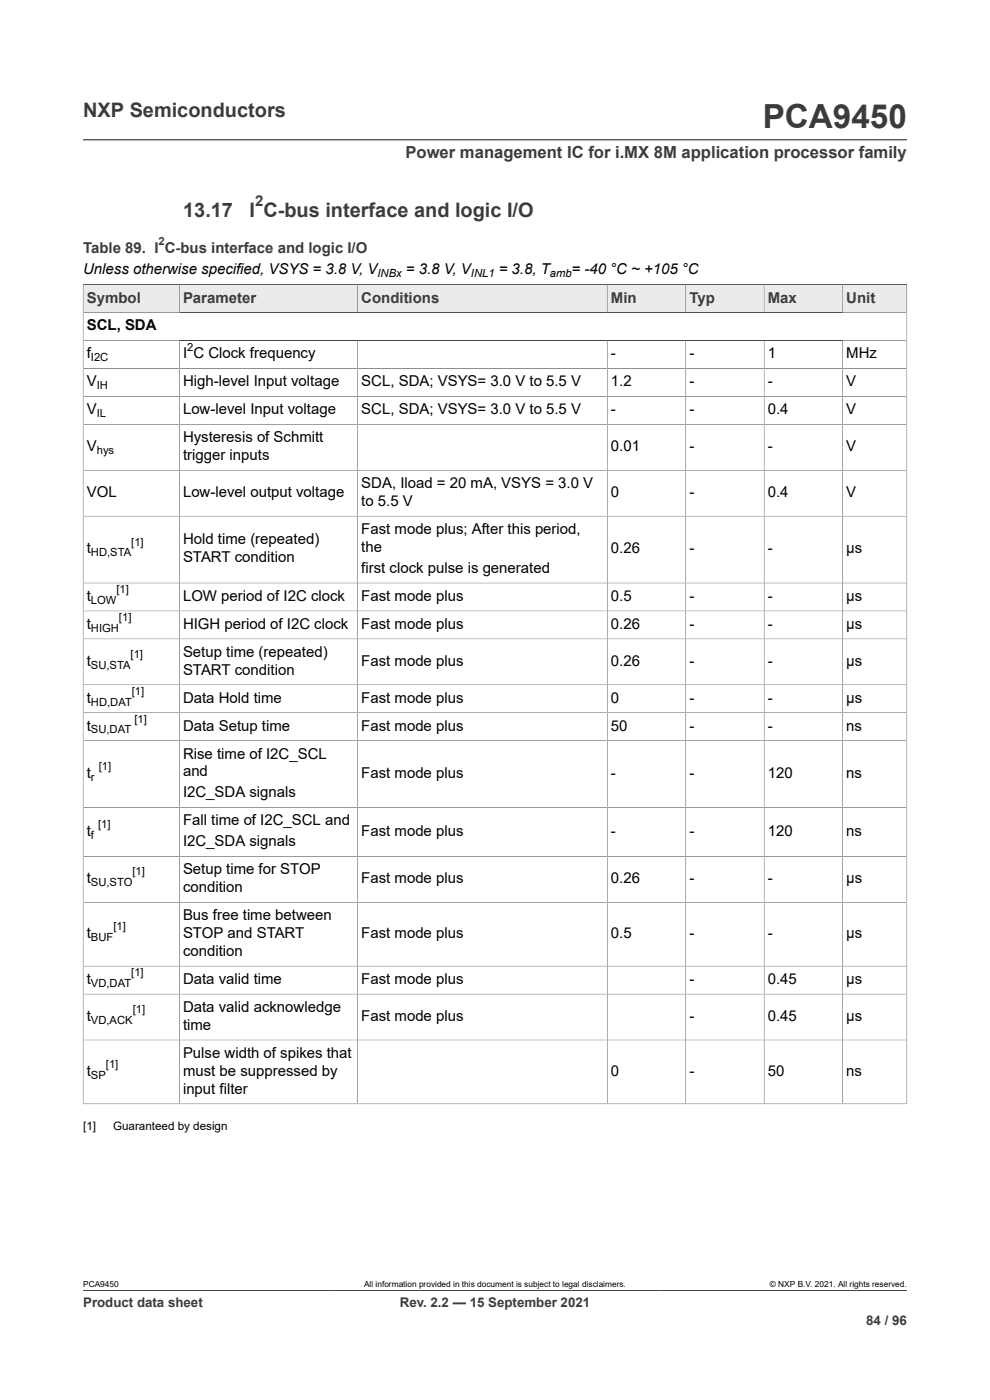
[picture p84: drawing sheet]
<svg xmlns="http://www.w3.org/2000/svg" width="210mm" height="297mm" viewBox="0 0 210 297" stroke-linecap="round" stroke-linejoin="round" font-family="sans-serif">
<defs><g id="words">
<text font-size="7.1" fill="#3c3c3c" x="161.8" y="27.2">PCA9450</text>
<g font-size="4.2" fill="#3c3c3c">
<text x="17.6" y="24.8">NXP Semiconductors</text>
<text x="38.9" y="46">13.17</text>
<text x="52.9" y="46">I C-bus interface and logic I/O</text>
</g>
<text font-size="3.5" fill="#3c3c3c" x="86" y="33.5">Power management IC for i.MX 8M application processor family</text>
<g font-size="3.2" fill="#3c3c3c">
<text x="54.1" y="43.8">2</text>
<text x="17.6" y="53.7">Table 89. I C-bus interface and logic I/O</text>
<text x="18.4" y="64.2">Symbol</text>
<text x="38.8" y="64.2">Parameter</text>
<text x="76.6" y="64.2">Conditions</text>
<text x="129.6" y="64.2">Min</text>
<text x="146.2" y="64.2">Typ</text>
<text x="162.9" y="64.2">Max</text>
<text x="179.5" y="64.2">Unit</text>
</g>
<g font-size="3.2">
<text x="17.6" y="58.2">Unless otherwise specified, VSYS = 3.8 V, V</text>
<text x="86.1" y="58.2">= 3.8 V, V</text>
<text x="105.8" y="58.2">= 3.8, T</text>
<text x="121.3" y="58.2">= -40 °C ~ +105 °C</text>
<text x="18.4" y="70.1">SCL, SDA</text>
<text x="18.4" y="76">f</text>
<text x="38.8" y="76">I C Clock frequency</text>
<text x="129.6" y="76">-</text>
<text x="146.2" y="76">-</text>
<text x="162.9" y="76">1</text>
<text x="179.5" y="76">MHz</text>
<text x="18.4" y="82">V</text>
<text x="38.8" y="82">High-level Input voltage</text>
<text x="76.6" y="82">SCL, SDA; VSYS= 3.0 V to 5.5 V</text>
<text x="129.6" y="82">1.2</text>
<text x="146.2" y="82">-</text>
<text x="162.9" y="82">-</text>
<text x="179.5" y="82">V</text>
<text x="18.4" y="87.9">V</text>
<text x="38.8" y="87.9">Low-level Input voltage</text>
<text x="76.6" y="87.9">SCL, SDA; VSYS= 3.0 V to 5.5 V</text>
<text x="129.6" y="87.9">-</text>
<text x="146.2" y="87.9">-</text>
<text x="162.9" y="87.9">0.4</text>
<text x="179.5" y="87.9">V</text>
<text x="18.4" y="95.7">V</text>
<text x="38.8" y="93.8">Hysteresis of Schmitt</text>
<text x="129.6" y="95.7">0.01</text>
<text x="146.2" y="95.7">-</text>
<text x="162.9" y="95.7">-</text>
<text x="179.5" y="95.7">V</text>
<text x="38.8" y="97.6">trigger inputs</text>
<text x="18.4" y="105.5">VOL</text>
<text x="38.8" y="105.5">Low-level output voltage</text>
<text x="76.6" y="103.6">SDA, Iload = 20 mA, VSYS = 3.0 V</text>
<text x="76.6" y="107.4">to 5.5 V</text>
<text x="129.6" y="105.5">0</text>
<text x="146.2" y="105.5">-</text>
<text x="162.9" y="105.5">0.4</text>
<text x="179.5" y="105.5">V</text>
<text x="76.6" y="113.3">Fast mode plus; After this period,</text>
<text x="18.4" y="117.4">t</text>
<text x="38.8" y="115.5">Hold time (repeated)</text>
<text x="38.8" y="119.3">START condition</text>
<text x="76.6" y="117.1">the</text>
<text x="129.6" y="117.4">0.26</text>
<text x="146.2" y="117.4">-</text>
<text x="162.9" y="117.4">-</text>
<text x="179.5" y="117.4">µs</text>
<text x="76.6" y="121.5">first clock pulse is generated</text>
<text x="18.4" y="127.5">t</text>
<text x="38.8" y="127.5">LOW period of I2C clock</text>
<text x="76.6" y="127.5">Fast mode plus</text>
<text x="129.6" y="127.5">0.5</text>
<text x="146.2" y="127.5">-</text>
<text x="162.9" y="127.5">-</text>
<text x="179.5" y="127.5">µs</text>
<text x="18.4" y="133.4">t</text>
<text x="38.8" y="133.4">HIGH period of I2C clock</text>
<text x="76.6" y="133.4">Fast mode plus</text>
<text x="129.6" y="133.4">0.26</text>
<text x="146.2" y="133.4">-</text>
<text x="162.9" y="133.4">-</text>
<text x="179.5" y="133.4">µs</text>
<text x="18.4" y="141.2">t</text>
<text x="38.8" y="139.3">Setup time (repeated)</text>
<text x="38.8" y="143.1">START condition</text>
<text x="76.6" y="141.2">Fast mode plus</text>
<text x="129.6" y="141.2">0.26</text>
<text x="146.2" y="141.2">-</text>
<text x="162.9" y="141.2">-</text>
<text x="179.5" y="141.2">µs</text>
<text x="18.4" y="149.1">t</text>
<text x="38.8" y="149.1">Data Hold time</text>
<text x="76.6" y="149.1">Fast mode plus</text>
<text x="129.6" y="149.1">0</text>
<text x="146.2" y="149.1">-</text>
<text x="162.9" y="149.1">-</text>
<text x="179.5" y="149.1">µs</text>
<text x="18.4" y="155">t</text>
<text x="38.8" y="155">Data Setup time</text>
<text x="76.6" y="155">Fast mode plus</text>
<text x="129.6" y="155">50</text>
<text x="146.2" y="155">-</text>
<text x="162.9" y="155">-</text>
<text x="179.5" y="155">ns</text>
<text x="38.8" y="160.9">Rise time of I2C_SCL</text>
<text x="18.4" y="165">t</text>
<text x="38.8" y="164.7">and</text>
<text x="76.6" y="165">Fast mode plus</text>
<text x="129.6" y="165">-</text>
<text x="146.2" y="165">-</text>
<text x="162.9" y="165">120</text>
<text x="179.5" y="165">ns</text>
<text x="38.8" y="169.2">I2C_SDA signals</text>
<text x="18.4" y="177.3">t</text>
<text x="38.8" y="175.1">Fall time of I2C_SCL and</text>
<text x="38.8" y="179.5">I2C_SDA signals</text>
<text x="76.6" y="177.3">Fast mode plus</text>
<text x="129.6" y="177.3">-</text>
<text x="146.2" y="177.3">-</text>
<text x="162.9" y="177.3">120</text>
<text x="179.5" y="177.3">ns</text>
<text x="38.8" y="185.5">Setup time for STOP</text>
<text x="18.4" y="187.4">t</text>
<text x="38.8" y="189.3">condition</text>
<text x="76.6" y="187.4">Fast mode plus</text>
<text x="129.6" y="187.4">0.26</text>
<text x="146.2" y="187.4">-</text>
<text x="162.9" y="187.4">-</text>
<text x="179.5" y="187.4">µs</text>
<text x="38.8" y="195.2">Bus free time between</text>
<text x="18.4" y="199">t</text>
<text x="38.8" y="199">STOP and START</text>
<text x="38.8" y="202.8">condition</text>
<text x="76.6" y="199">Fast mode plus</text>
<text x="129.6" y="199">0.5</text>
<text x="146.2" y="199">-</text>
<text x="162.9" y="199">-</text>
<text x="179.5" y="199">µs</text>
<text x="18.4" y="208.7">t</text>
<text x="38.8" y="208.7">Data valid time</text>
<text x="76.6" y="208.7">Fast mode plus</text>
<text x="146.2" y="208.7">-</text>
<text x="162.9" y="208.7">0.45</text>
<text x="179.5" y="208.7">µs</text>
<text x="38.8" y="214.7">Data valid acknowledge</text>
<text x="18.4" y="216.6">t</text>
<text x="38.8" y="218.5">time</text>
<text x="76.6" y="216.6">Fast mode plus</text>
<text x="146.2" y="216.6">-</text>
<text x="162.9" y="216.6">0.45</text>
<text x="179.5" y="216.6">µs</text>
<text x="38.8" y="224.4">Pulse width of spikes that</text>
<text x="18.4" y="228.2">t</text>
<text x="38.8" y="228.2">must be suppressed by</text>
<text x="38.8" y="232">input filter</text>
<text x="129.6" y="228.2">0</text>
<text x="146.2" y="228.2">-</text>
<text x="162.9" y="228.2">50</text>
<text x="179.5" y="228.2">ns</text>
</g>
<g font-size="2.8" fill="#3c3c3c">
<text x="17.6" y="277.3">Product data sheet</text>
<text x="84.8" y="277.3">Rev. 2.2 — 15 September 2021</text>
<text x="183.7" y="281">84 / 96</text>
</g>
<g font-size="2.5">
<text x="17.6" y="239.8">[1]</text>
<text x="24" y="239.8">Guaranteed by design</text>
</g>
<text font-size="2.4" fill="#3c3c3c" x="33.6" y="52">2</text>
<g font-size="2.4">
<text x="80.1" y="58.8">INBx</text>
<text x="99.9" y="58.8">INL1</text>
<text x="116.6" y="58.8">amb</text>
<text x="19.3" y="76.7">I2C</text>
<text x="39.7" y="74.4">2</text>
<text x="20.5" y="82.6">IH</text>
<text x="20.5" y="88.5">IL</text>
<text x="20.5" y="96.3">hys</text>
<text x="19.3" y="118">HD,STA</text>
<text x="27.8" y="115.8">[1]</text>
<text x="24.7" y="125.8">[1]</text>
<text x="19.3" y="128.1">LOW</text>
<text x="25.2" y="131.8">[1]</text>
<text x="19.3" y="134">HIGH</text>
<text x="19.3" y="141.8">SU,STA</text>
<text x="27.7" y="139.6">[1]</text>
<text x="19.3" y="149.7">HD,DAT</text>
<text x="28" y="147.4">[1]</text>
<text x="19.3" y="155.6">SU,DAT</text>
<text x="28.5" y="153.3">[1]</text>
<text x="19.3" y="165.7">r</text>
<text x="21" y="163.4">[1]</text>
<text x="19.3" y="177.9">f</text>
<text x="20.8" y="175.7">[1]</text>
<text x="28.1" y="185.7">[1]</text>
<text x="19.3" y="188">SU,STO</text>
<text x="24.1" y="197.4">[1]</text>
<text x="19.3" y="199.6">BUF</text>
<text x="19.3" y="209.4">VD,DAT</text>
<text x="27.8" y="207.1">[1]</text>
<text x="28.1" y="214.9">[1]</text>
<text x="19.3" y="217.2">VD,ACK</text>
<text x="22.5" y="226.6">[1]</text>
<text x="19.3" y="228.8">SP</text>
</g>
<g font-size="1.8">
<text x="17.6" y="273.1">PCA9450</text>
<text x="77.2" y="273.1">All information provided in this document is subject to legal disclaimers.</text>
<text x="163.3" y="273.1">© NXP B.V. 2021. All rights reserved.</text>
</g>
</g></defs>
<path d="M17.6 29.7h174.8M17.6 60.4h174.8" fill="none" stroke="#3c3c3c" stroke-width=".21"/>
<path d="M17.7 60.5h20.3v5.8h-20.3z" fill="#ebebeb"/>
<path d="M17.6 60.4h20.4v5.9h-20.4z" fill="none" stroke="#3c3c3c" stroke-width=".21"/>
<path d="M38.1 60.5h37.7v5.8h-37.7z" fill="#ebebeb"/>
<path d="M38 60.4h37.9v5.9h-37.9z" fill="none" stroke="#3c3c3c" stroke-width=".21"/>
<path d="M75.9 60.5h52.8v5.8h-52.8z" fill="#ebebeb"/>
<path d="M75.9 60.4h52.9v5.9h-52.9z" fill="none" stroke="#3c3c3c" stroke-width=".21"/>
<path d="M128.9 60.5h16.5v5.8h-16.5z" fill="#ebebeb"/>
<path d="M128.8 60.4h16.7v5.9h-16.7z" fill="none" stroke="#3c3c3c" stroke-width=".21"/>
<path d="M145.5 60.5h16.5v5.8h-16.5z" fill="#ebebeb"/>
<path d="M145.5 60.4h16.6v5.9h-16.6z" fill="none" stroke="#3c3c3c" stroke-width=".21"/>
<path d="M162.2 60.5h16.5v5.8h-16.5z" fill="#ebebeb"/>
<path d="M162.1 60.4h16.6v5.9h-16.6z" fill="none" stroke="#3c3c3c" stroke-width=".21"/>
<path d="M178.8 60.5h13.5v5.8h-13.5z" fill="#ebebeb"/>
<g fill="none" stroke="#3c3c3c" stroke-width=".21">
<path d="M17.6 72.2h174.8M17.6 78.2h174.8M38 72.2v162M75.9 72.2v162M128.8 72.2v162M145.5 72.2v162M162.1 72.2v162M178.7 66.3v-5.9h13.7v173.8M178.7 72.2v162M192.4 66.3h-174.8v167.9M17.6 84.1h174.8M17.6 90h174.8"/>
<path d="M17.6 99.8h174.8M17.6 109.5h174.8M17.6 123.7h174.8M17.6 129.6h174.8M17.6 135.5h174.8M17.6 145.3h174.8M17.6 151.2h174.8M17.6 157.1h174.8M17.6 171.3h174.8M17.6 181.7h174.8M17.6 191.4h174.8M17.6 205h174.8"/>
<path d="M17.6 210.9h174.8M17.6 234.2h174.8M17.6 220.6h174.8M17.6 273.8h174.8"/>
</g>
<use href="#words"/>
</svg>
